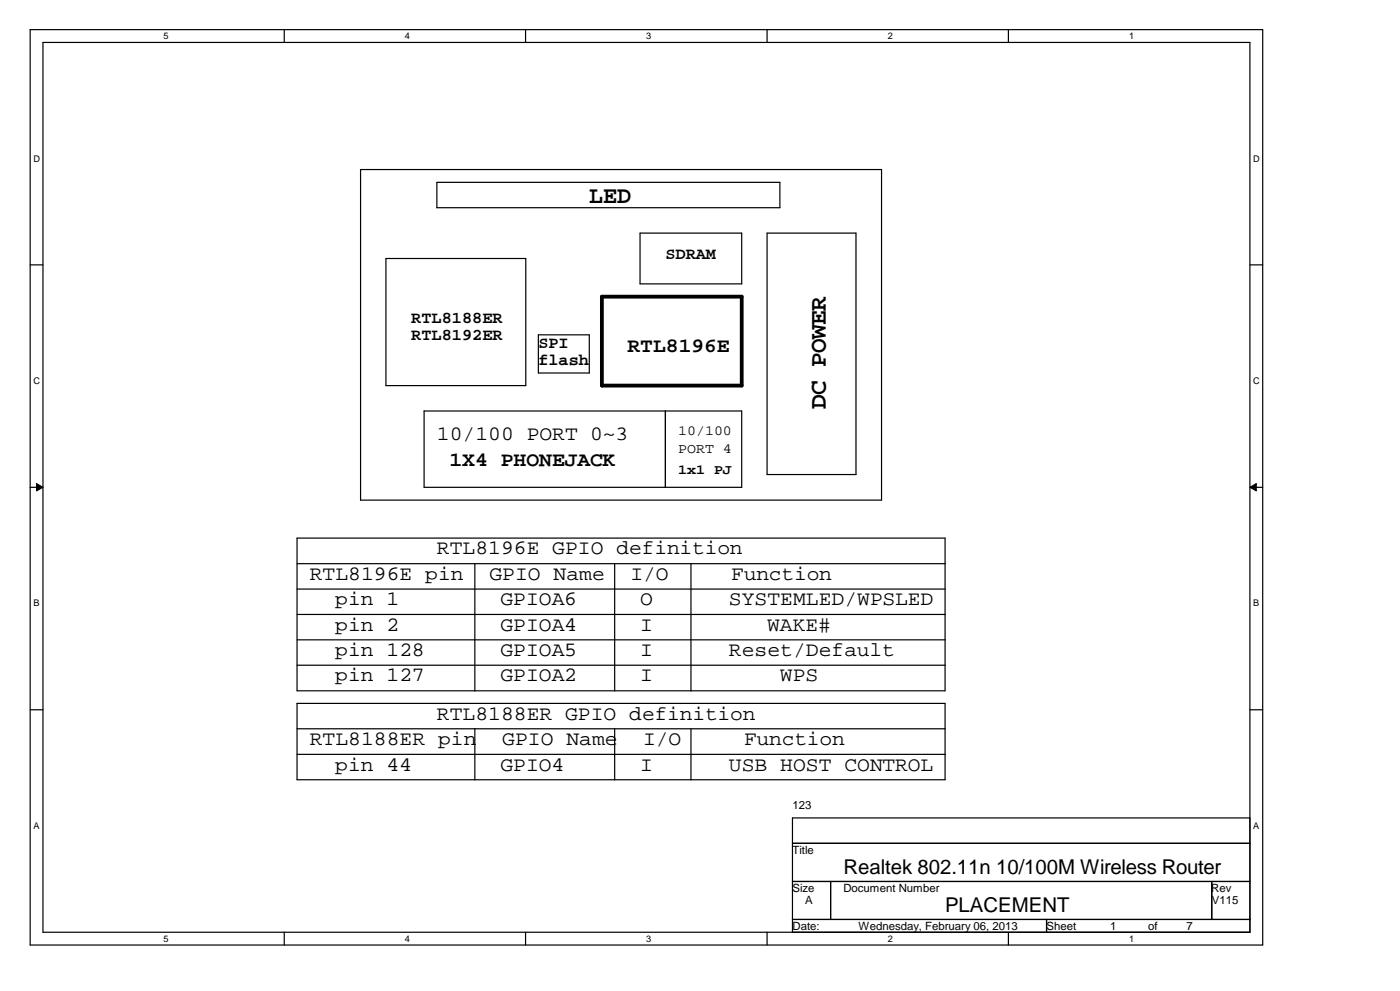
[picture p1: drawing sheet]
<svg xmlns="http://www.w3.org/2000/svg" width="297mm" height="210mm" viewBox="0 0 297 210" stroke-linecap="round" stroke-linejoin="round" font-family="sans-serif">
<defs><g id="words">
<g font-size="5.1">
<text x="124.9" y="42.9">LED</text>
<text x="175" y="86.5" transform="rotate(-90 175 86.5)">DC POWER</text>
</g>
<g font-size="4.3">
<text x="133" y="74.5">RTL8196E</text>
<text x="92.6" y="93.2">10/100 PORT 0~3</text>
<text x="95.2" y="98.7">1X4 PHONEJACK</text>
<text x="92.6" y="117.4">RTL8196E GPIO definition</text>
<text x="65.7" y="122.8">RTL8196E pin</text>
<text x="103.7" y="122.8">GPIO Name</text>
<text x="133.6" y="122.8">I/O</text>
<text x="155" y="122.8">Function</text>
<text x="71" y="128.2">pin 1</text>
<text x="106" y="128.2">GPIOA6</text>
<text x="135.6" y="128.2">O</text>
<text x="154.5" y="128.2">SYSTEMLED/WPSLED</text>
<text x="71" y="133.6">pin 2</text>
<text x="106" y="133.6">GPIOA4</text>
<text x="135.6" y="133.6">I</text>
<text x="162.6" y="133.6">WAKE#</text>
<text x="71" y="139">pin 128</text>
<text x="106" y="139">GPIOA5</text>
<text x="135.6" y="139">I</text>
<text x="154.5" y="139">Reset/Default</text>
<text x="71" y="144.3">pin 127</text>
<text x="106" y="144.3">GPIOA2</text>
<text x="135.6" y="144.3">I</text>
<text x="165.3" y="144.3">WPS</text>
<text x="92.6" y="152.4">RTL8188ER GPIO definition</text>
<text x="65.7" y="157.8">RTL8188ER pin</text>
<text x="106.4" y="157.8">GPIO Name</text>
<text x="136.3" y="157.8">I/O</text>
<text x="157.7" y="157.8">Function</text>
<text x="71" y="163.2">pin 44</text>
<text x="106" y="163.2">GPIO4</text>
<text x="135.6" y="163.2">I</text>
<text x="154.5" y="163.2">USB HOST CONTROL</text>
<text x="178.7" y="185.2">Realtek 802.11n 10/100M Wireless Router</text>
<text x="200.3" y="193.3">PLACEMENT</text>
</g>
<g font-size="3.5">
<text x="141" y="54.9">SDRAM</text>
<text x="87.2" y="68.4">RTL8188ER</text>
<text x="87.2" y="72">RTL8192ER</text>
<text x="114.1" y="73.8">SPI</text>
<text x="114.1" y="77.4">flash</text>
</g>
<g font-size="3">
<text x="143.7" y="92.1">10/100</text>
<text x="143.7" y="95.9">PORT 4</text>
<text x="143.7" y="100.3">1x1 PJ</text>
</g>
<g font-size="2.4">
<text x="167.9" y="171.4">123</text>
<text x="167.9" y="180.8">Title</text>
<text x="167.9" y="188.9">Size</text>
<text x="170.6" y="191.6">A</text>
<text x="178.7" y="188.9">Document Number</text>
<text x="256.7" y="188.9">Rev</text>
<text x="256.8" y="191.6">V115</text>
<text x="167.9" y="196.9">Date:</text>
<text x="181.9" y="196.9">Wednesday, February 06, 2013</text>
<text x="221.8" y="196.9">Sheet</text>
<text x="235.2" y="196.9">1</text>
<text x="243.3" y="196.9">of</text>
<text x="251.4" y="196.9">7</text>
</g>
<g font-size="1.9">
<text x="34.7" y="8.3">5</text>
<text x="85.8" y="8.3">4</text>
<text x="136.9" y="8.3">3</text>
<text x="188.1" y="8.3">2</text>
<text x="239.3" y="8.3">1</text>
<text x="7.1" y="34.2">D</text>
<text x="265.6" y="34.2">D</text>
<text x="7.1" y="81.3">C</text>
<text x="265.6" y="81.3">C</text>
<text x="7.1" y="128.5">B</text>
<text x="265.6" y="128.5">B</text>
<text x="7.1" y="175.6">A</text>
<text x="265.6" y="175.6">A</text>
<text x="34.7" y="199.4">5</text>
<text x="85.8" y="199.4">4</text>
<text x="136.9" y="199.4">3</text>
<text x="188.1" y="199.4">2</text>
<text x="239.3" y="199.4">1</text>
</g>
</g></defs>
<g fill="none" stroke="#000" stroke-width=".25">
<path d="M6.4 6.3h261.2v193.9h-261.2zM9.1 9h255.8v188.5h-255.8zM60.2 6.3v2.7M111.4 6.3v2.7M162.6 6.3v2.7M213.7 6.3v2.7M76.4 35.9h110.4v70h-110.4zM92.6 38.6h72.7v5.4h-72.7zM6.4 56.1h2.7M81.8 54.8h29.6v26.9h-29.6zM135.6 49.4h21.6v10.7h-21.6zM162.6 49.4h18.8v51.1h-18.8z"/>
<path d="M264.9 56.1h2.7M114.1 70.9h10.8v8.1h-10.8zM89.9 87.1h67.3v16.1h-67.3zM141 87.1v16.1M6.4 103.2h2.7M62.9 119.4h137.4M62.9 114h137.4v32.3h-137.4zM100.6 119.4v27M130.3 119.4v27M146.4 119.4v27M264.9 103.2h2.7M62.9 124.8h137.4"/>
<path d="M62.9 130.1h137.4M62.9 135.5h137.4M6.4 150.3h2.7M62.9 140.9h137.4M62.9 159.8h137.4M62.9 154.4h137.4M62.9 149h137.4v16.2h-137.4zM100.6 154.4v10.8M130.3 154.4v10.8M146.4 154.4v10.8M264.9 150.3h2.7M167.9 178.6h97"/>
<path d="M264.9 173.2h-97v24.3M60.2 197.5v2.7M111.4 197.5v2.7M162.6 197.5v2.7M167.9 186.7h97M167.9 194.7h97M176 186.7v8M213.7 197.5v2.7M221.8 194.7v2.8M256.8 186.7v8"/>
</g>
<g fill="#000" stroke="#000" stroke-width=".21">
<path d="M7.7 102.4l1.4 .8-1.4 .8z" fill-rule="evenodd"/>
<path d="M264.9 103.2l1.3-.8v1.6z" fill-rule="evenodd"/>
</g>
<path d="M127.6 62.8h29.6v18.9h-29.6z" fill="none" stroke="#000" stroke-width=".8"/>
<use href="#words"/>
</svg>
